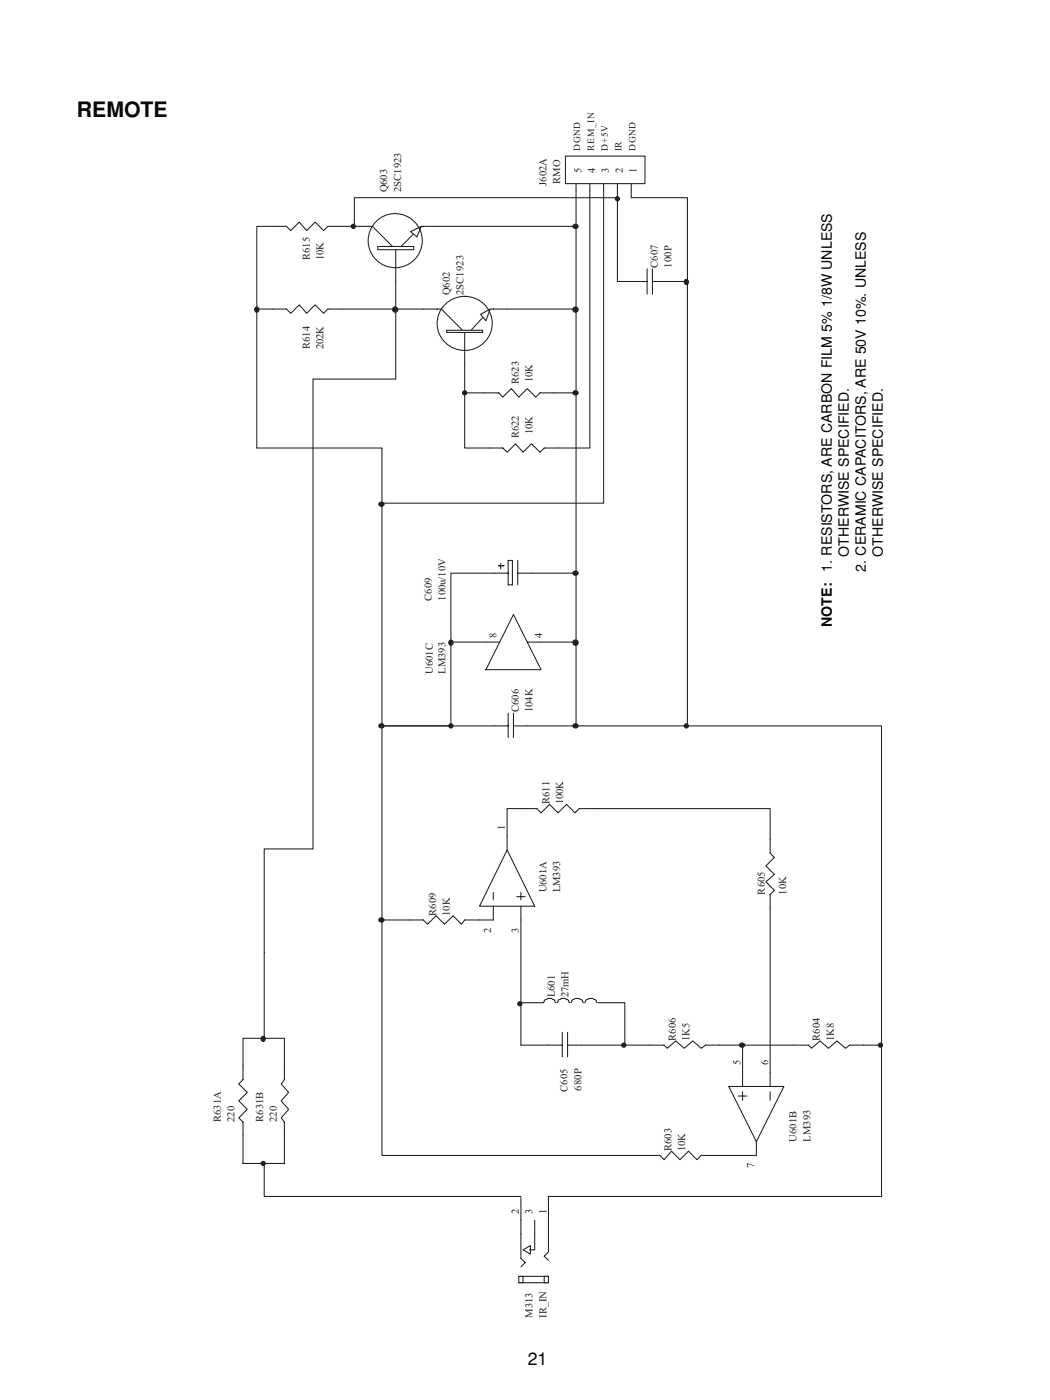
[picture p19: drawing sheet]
<svg xmlns="http://www.w3.org/2000/svg" width="210mm" height="279mm" viewBox="0 0 210 279" stroke-linecap="round" stroke-linejoin="round" font-family="sans-serif">
<defs><g id="words">
<text font-size="4.2" x="15.4" y="23.4">REMOTE</text>
<text font-size="3.5" x="105.3" y="272.3">21</text>
<g font-size="2.8">
<text x="169.4" y="111.1" transform="rotate(-90 169.4 111.1)">OTHERWISE SPECIFIED.</text>
<text x="176.2" y="111.1" transform="rotate(-90 176.2 111.1)">OTHERWISE SPECIFIED.</text>
<text x="166" y="114.1" transform="rotate(-90 166 114.1)">1. RESISTORS, ARE CARBON FILM 5% 1/8W UNLESS</text>
<text x="172.8" y="114.1" transform="rotate(-90 172.8 114.1)">2. CERAMIC CAPACITORS, ARE 50V 10%. UNLESS</text>
<text x="166" y="125.1" transform="rotate(-90 166 125.1)">NOTE:</text>
</g>
<g font-size="2.1" fill="#231f20">
<text x="116" y="34.5" transform="rotate(-90 116 34.5)">5</text>
<text x="118.8" y="34.5" transform="rotate(-90 118.8 34.5)">4</text>
<text x="121.5" y="34.5" transform="rotate(-90 121.5 34.5)">3</text>
<text x="124.3" y="34.5" transform="rotate(-90 124.3 34.5)">2</text>
<text x="127" y="34.5" transform="rotate(-90 127 34.5)">1</text>
<text x="77.3" y="38.4" transform="rotate(-90 77.3 38.4)">Q603</text>
<text x="80" y="38.4" transform="rotate(-90 80 38.4)">2SC1923</text>
<text x="109" y="37.1" transform="rotate(-90 109 37.1)">J602A</text>
<text x="111.8" y="36.7" transform="rotate(-90 111.8 36.7)">RMO</text>
<text x="61.8" y="51.9" transform="rotate(-90 61.8 51.9)">R615</text>
<text x="64.6" y="51.9" transform="rotate(-90 64.6 51.9)">10K</text>
<text x="131.3" y="53.4" transform="rotate(-90 131.3 53.4)">C607</text>
<text x="134" y="53.4" transform="rotate(-90 134 53.4)">100P</text>
<text x="89.8" y="58.9" transform="rotate(-90 89.8 58.9)">Q602</text>
<text x="92.5" y="58.9" transform="rotate(-90 92.5 58.9)">2SC1923</text>
<text x="61.8" y="69.7" transform="rotate(-90 61.8 69.7)">R614</text>
<text x="64.6" y="69.7" transform="rotate(-90 64.6 69.7)">202K</text>
<text x="103.5" y="76.7" transform="rotate(-90 103.5 76.7)">R623</text>
<text x="106.3" y="76.3" transform="rotate(-90 106.3 76.3)">10K</text>
<text x="103.5" y="87.5" transform="rotate(-90 103.5 87.5)">R622</text>
<text x="106.3" y="86.7" transform="rotate(-90 106.3 86.7)">10K</text>
<text x="86.2" y="119.9" transform="rotate(-90 86.2 119.9)">C609</text>
<text x="88.9" y="119.9" transform="rotate(-90 88.9 119.9)">100u/10V</text>
<text x="99.1" y="127.3" transform="rotate(-90 99.1 127.3)">8</text>
<text x="108.2" y="127.3" transform="rotate(-90 108.2 127.3)">4</text>
<text x="86.4" y="134.5" transform="rotate(-90 86.4 134.5)">U601C</text>
<text x="88.9" y="134.5" transform="rotate(-90 88.9 134.5)">LM393</text>
<text x="103.5" y="142.1" transform="rotate(-90 103.5 142.1)">C606</text>
<text x="106.3" y="142.1" transform="rotate(-90 106.3 142.1)">104K</text>
<text x="109.7" y="160.5" transform="rotate(-90 109.7 160.5)">R611</text>
<text x="112.4" y="160.5" transform="rotate(-90 112.4 160.5)">100K</text>
<text x="100.8" y="165.6" transform="rotate(-90 100.8 165.6)">1</text>
<text x="109" y="178.1" transform="rotate(-90 109 178.1)">U601A</text>
<text x="111.8" y="178.1" transform="rotate(-90 111.8 178.1)">LM393</text>
<text x="152.6" y="178.5" transform="rotate(-90 152.6 178.5)">R605</text>
<text x="156.9" y="178.5" transform="rotate(-90 156.9 178.5)">10K</text>
<text x="87" y="182.8" transform="rotate(-90 87 182.8)">R609</text>
<text x="89.8" y="182.8" transform="rotate(-90 89.8 182.8)">10K</text>
<text x="98" y="186.1" transform="rotate(-90 98 186.1)">2</text>
<text x="103.5" y="186.1" transform="rotate(-90 103.5 186.1)">3</text>
<text x="110.7" y="199.1" transform="rotate(-90 110.7 199.1)">L601</text>
<text x="113.5" y="199.1" transform="rotate(-90 113.5 199.1)">27mH</text>
<text x="134.9" y="207.7" transform="rotate(-90 134.9 207.7)">R606</text>
<text x="137.6" y="207.7" transform="rotate(-90 137.6 207.7)">1K5</text>
<text x="163.6" y="207.7" transform="rotate(-90 163.6 207.7)">R604</text>
<text x="166.4" y="207.7" transform="rotate(-90 166.4 207.7)">1K8</text>
<text x="147.8" y="212.6" transform="rotate(-90 147.8 212.6)">5</text>
<text x="153.3" y="212.6" transform="rotate(-90 153.3 212.6)">6</text>
<text x="113.3" y="217.9" transform="rotate(-90 113.3 217.9)">C605</text>
<text x="116" y="217.7" transform="rotate(-90 116 217.7)">680P</text>
<text x="44.1" y="223.9" transform="rotate(-90 44.1 223.9)">R631A</text>
<text x="46.8" y="223.9" transform="rotate(-90 46.8 223.9)">220</text>
<text x="52.5" y="223.9" transform="rotate(-90 52.5 223.9)">R631B</text>
<text x="55.3" y="223.9" transform="rotate(-90 55.3 223.9)">220</text>
<text x="159" y="227.8" transform="rotate(-90 159 227.8)">U601B</text>
<text x="161.7" y="227.8" transform="rotate(-90 161.7 227.8)">LM393</text>
<text x="134" y="229.7" transform="rotate(-90 134 229.7)">R603</text>
<text x="136.8" y="229.7" transform="rotate(-90 136.8 229.7)">10K</text>
<text x="150.5" y="233.1" transform="rotate(-90 150.5 233.1)">7</text>
<text x="103.5" y="242.2" transform="rotate(-90 103.5 242.2)">2</text>
<text x="106.3" y="242.2" transform="rotate(-90 106.3 242.2)">3</text>
<text x="109" y="242.2" transform="rotate(-90 109 242.2)">1</text>
<text x="106.3" y="263" transform="rotate(-90 106.3 263)">M313</text>
<text x="109" y="263" transform="rotate(-90 109 263)">IR_IN</text>
</g>
<g font-size="1.9" fill="#231f20">
<text x="115.8" y="30.1" transform="rotate(-90 115.8 30.1)">DGND</text>
<text x="118.6" y="30.1" transform="rotate(-90 118.6 30.1)">REM_IN</text>
<text x="121.3" y="30.1" transform="rotate(-90 121.3 30.1)">D+5V</text>
<text x="124.1" y="30.1" transform="rotate(-90 124.1 30.1)">IR</text>
<text x="126.8" y="30.1" transform="rotate(-90 126.8 30.1)">DGND</text>
</g>
</g></defs>
<path d="M103.5 254.7h6M103.5 256h6M104 251.1l.8 .9-.8 .8M109.5 249.9l-.9 .8 .9 .8" fill="none" stroke="#231f20" stroke-width=".21"/>
<g fill="#fff" stroke="#231f20" stroke-width=".21">
<path d="M103.5 254.7h.9v1.3h-.9z"/>
<path d="M108.6 254.7h.9v1.3h-.9z"/>
</g>
<path d="M104 243.5v2.8M106.7 243.5v5.9M109.5 243.5v6.4" fill="none" stroke="#231f20" stroke-width=".21"/>
<path d="M104.4 249.4l1.5-.8v1.7z" fill-rule="evenodd" fill="#fff" stroke="#231f20" stroke-width=".21"/>
<g fill="none" stroke="#231f20" stroke-width=".21">
<path d="M99.5 112.9h1.1M99.9 112.5v1M101.4 114.4h-11.4v30.5M101.4 111.8h.9v4.9h-.9zM103.3 114.4h11.7v30.5M103.3 111.8v4.9M90 128.1h9.7M102.5 122.6l5.5 11h-11zM105.2 128.1h9.8M98.7 144.9h2.7M101.4 142.3v4.9M102.5 144.9h73.4v16.5"/>
<path d="M102.5 142.3v4.9M98.5 178.1v1.5M101.2 169.6l5.5 11.3h-11zM101.2 166.9v2.7M103.1 178.9h1.7M104 178.1v1.5M104.4 161.4h2.7l.9 .8 1.7-1.7 1.7 1.7 1.7-1.7 1.7 1.7 .8-.8h38.1v8.9l.8 .8-1.6 1.7 1.6 1.7-1.6 1.5 1.6 1.7-.8 .8v38.3M98.5 180.9v2.7M104 180.9v2.7M104 200.1h4.4l.4-.6 .4-.2h.9l.4 .2 .4 .6M104 208.6h8.2M111.2 200.1l.2-.4 .6-.4h.8l.7 .4 .2 .4"/>
<path d="M112.2 206v4.9M113.3 208.6h2.7M113.3 206v4.9M113.9 200.1l.4-.6 .5-.2h.8l.4 .2 .4 .6M116.7 200.1l.4-.6 .4-.2h.9l.6 .4 .2 .4M119.4 200.1h1.7M129.6 208.6h2.9l.7 .6 1.7-1.5 1.7 1.5 1.6-1.5 1.7 1.5 .9-.6h7.4v8.2M145.4 216.8h11.1l-5.6 11zM147.3 218.7h1.7M148.2 208.6h13.1l.7 .6 1.6-1.5 1.7 1.5 1.7-1.5 1.7 1.5 .9-.6h2.7M148.2 217.9v1.7M153.7 217.9v1.7"/>
<path d="M175.9 208.6v30.2h-66.4v4.7M104 239v4.5M150.9 227.8v2.8M104 246.3v4.8M105.7 249.4h1"/>
</g>
<path d="M112.8 31.2h15.9v5.5h-15.9z" fill="#fff" stroke="#231f20" stroke-width=".21"/>
<path d="M115 36.7v77.7M117.7 36.7v1.2M120.5 36.7v1.2M123.2 36.7v1.2M126 36.7v1.2M84.5 61.7h3.6l4.2 4.2M92.7 65.9v6.8M96.3 63.4l-2.3 2.5M97.8 61.7h3.4" fill="none" stroke="#231f20" stroke-width=".21"/>
<path d="M89.1 65.9h7.2v.4h-7.2z" fill="#fff" stroke="#231f20" stroke-width=".21"/>
<path d="M95.9 62.7l1.9-1-.8 2.3z" fill-rule="evenodd" fill="#fff" stroke="#231f20" stroke-width=".21"/>
<path d="M70.7 45.2h3.6l4 4M79 49.2v7M82.6 46.7l-2.6 2.5M84.1 45.2h3.1M88.8 60.7a5.5 5.5 0 0 1 8 .2 5.5 5.5 0 0 1-.6 7.9 5.5 5.5 0 0 1-7.9-1.1 5.3 5.3 0 0 1 .5-7z" fill="none" stroke="#231f20" stroke-width=".21"/>
<path d="M75.4 49.2h7.2v.6h-7.2z" fill="#fff" stroke="#231f20" stroke-width=".21"/>
<path d="M81.9 46.2l2.2-1-.9 2.1z" fill-rule="evenodd" fill="#fff" stroke="#231f20" stroke-width=".21"/>
<g fill="none" stroke="#231f20" stroke-width=".21">
<path d="M117.7 37.9v51.5h-9.1l-.8 .9-1.7-1.7-1.7 1.7-1.5-1.7-1.7 1.7-.8-.9h-7.7v-16.7M120.5 37.9v62.5h-44.3v44.5M123.2 37.9v1.6h-52.5v5.7h-5.3l-.8 .8-1.7-1.7-1.7 1.7-1.5-1.7-1.7 1.7-.8-.8h-5.9v16.5h5.9l.8 .8 1.7-1.7 1.5 1.7 1.7-1.7 1.7 1.7 .8-.8h13.6v14h-16.5v93.7h-9.8v37.8M123.2 39.5v16.7h5.9M126 37.9v1.6h11.2v105.4M78.8 42.6a5.4 5.4 0 0 0-4.7 7.9 5.4 5.4 0 0 0 9.1 .7 5.4 5.4 0 0 0-3.5-8.5l-.8-.1M79 56.2v5.5h5.5M87.2 45.2h27.8M129.1 53.6v5.1M130.2 56.2h7M130.2 53.6v5.1M51.3 61.7v27.7h24.9v11"/>
<path d="M92.7 78.4h6.8l.9 .9 1.7-1.7 1.4 1.7 1.7-1.7 1.7 1.7 .9-.9h7.2M101.2 61.7h13.8M76.2 144.9h22.5M76.2 144.9v38.7M104.4 161.4h-3.2v5.5M175.9 161.4v47.2h-3.6M76.2 183.6v47h55.5l.8 .8 1.5-1.7 1.7 1.7 1.7-1.7 1.7 1.7 .8-.8h11M76.2 183.6h8.3l.8 .8 1.7-1.6 1.7 1.6 1.7-1.6 1.7 1.6 .6-.8h5.8M104 183.6v25M48.5 207.2h8.3v8.3l-.7 .8 1.5 1.7-1.5 1.7 1.5 1.7-1.5 1.7 .7 .8v8.3h-8.3v-8.3l-.8-.8 1.6-1.7-1.6-1.7 1.6-1.7-1.6-1.7 .8-.8zM116 208.6h13.6M121.1 200.1h3.6v8.5"/>
<path d="M52.7 232.2v6.6h51.3"/>
</g>
<g fill="#231f20" stroke="#231f20" stroke-width=".21">
<path d="M147.6 208.4l.4-.2a.48 .48 0 0 1 .5 .6 .51 .51 0 0 1-.6 .2 .51 .51 0 0 1-.3-.6z"/>
<path d="M114.4 144.7l.4-.3a.48 .48 0 0 1 .5 .7 .51 .51 0 0 1-.6 .2 .51 .51 0 0 1-.3-.6z"/>
<path d="M114.4 114.2l.4-.2a.48 .48 0 0 1 .4 .1 .48 .48 0 0 1 .1 .5 .51 .51 0 0 1-.6 .2 .51 .51 0 0 1-.3-.6z"/>
<path d="M114.4 78.2l.4-.2a.48 .48 0 0 1 .4 .1 .48 .48 0 0 1 .1 .5 .51 .51 0 0 1-.6 .2 .51 .51 0 0 1-.3-.6z"/>
<path d="M75.7 100.4l.3-.2a.48 .48 0 0 1 .5 .2 .48 .48 0 0 1 .1 .4 .51 .51 0 0 1-.7 .2 .51 .51 0 0 1-.2-.6z"/>
<path d="M114.4 45l.4-.3a.48 .48 0 0 1 .4 .2 .48 .48 0 0 1 .1 .5 .51 .51 0 0 1-.6 .2 .51 .51 0 0 1-.3-.6z"/>
<path d="M75.7 144.7l.3-.3a.48 .48 0 0 1 .5 .2 .48 .48 0 0 1 .1 .5 .51 .51 0 0 1-.7 .2 .51 .51 0 0 1-.2-.6z"/>
<path d="M75.7 183.4l.3-.2a.48 .48 0 0 1 .5 .1 .48 .48 0 0 1 .1 .5 .51 .51 0 0 1-.7 .2 .51 .51 0 0 1-.2-.6z"/>
<circle cx="103.7" cy="200.3" r=".42"/>
<circle cx="175.7" cy="208.6" r=".42"/>
<circle cx="90" cy="128.2" r=".48"/>
<circle cx="114.9" cy="128.2" r=".53"/>
<circle cx="78.9" cy="61.8" r=".53"/>
<circle cx="70.5" cy="45.2" r=".42"/>
<circle cx="92.7" cy="78.4" r=".42"/>
<circle cx="114.9" cy="61.8" r=".53"/>
<circle cx="51.3" cy="61.7" r=".48"/>
<circle cx="123.2" cy="39.7" r=".42"/>
<circle cx="137" cy="144.9" r=".42"/>
<circle cx="137" cy="56.2" r=".48"/>
<circle cx="124.5" cy="208.6" r=".42"/>
<circle cx="90" cy="144.9" r=".42"/>
<circle cx="52.5" cy="232.2" r=".42"/>
<circle cx="52.5" cy="207.3" r=".48"/>
</g>
<use href="#words"/>
</svg>
